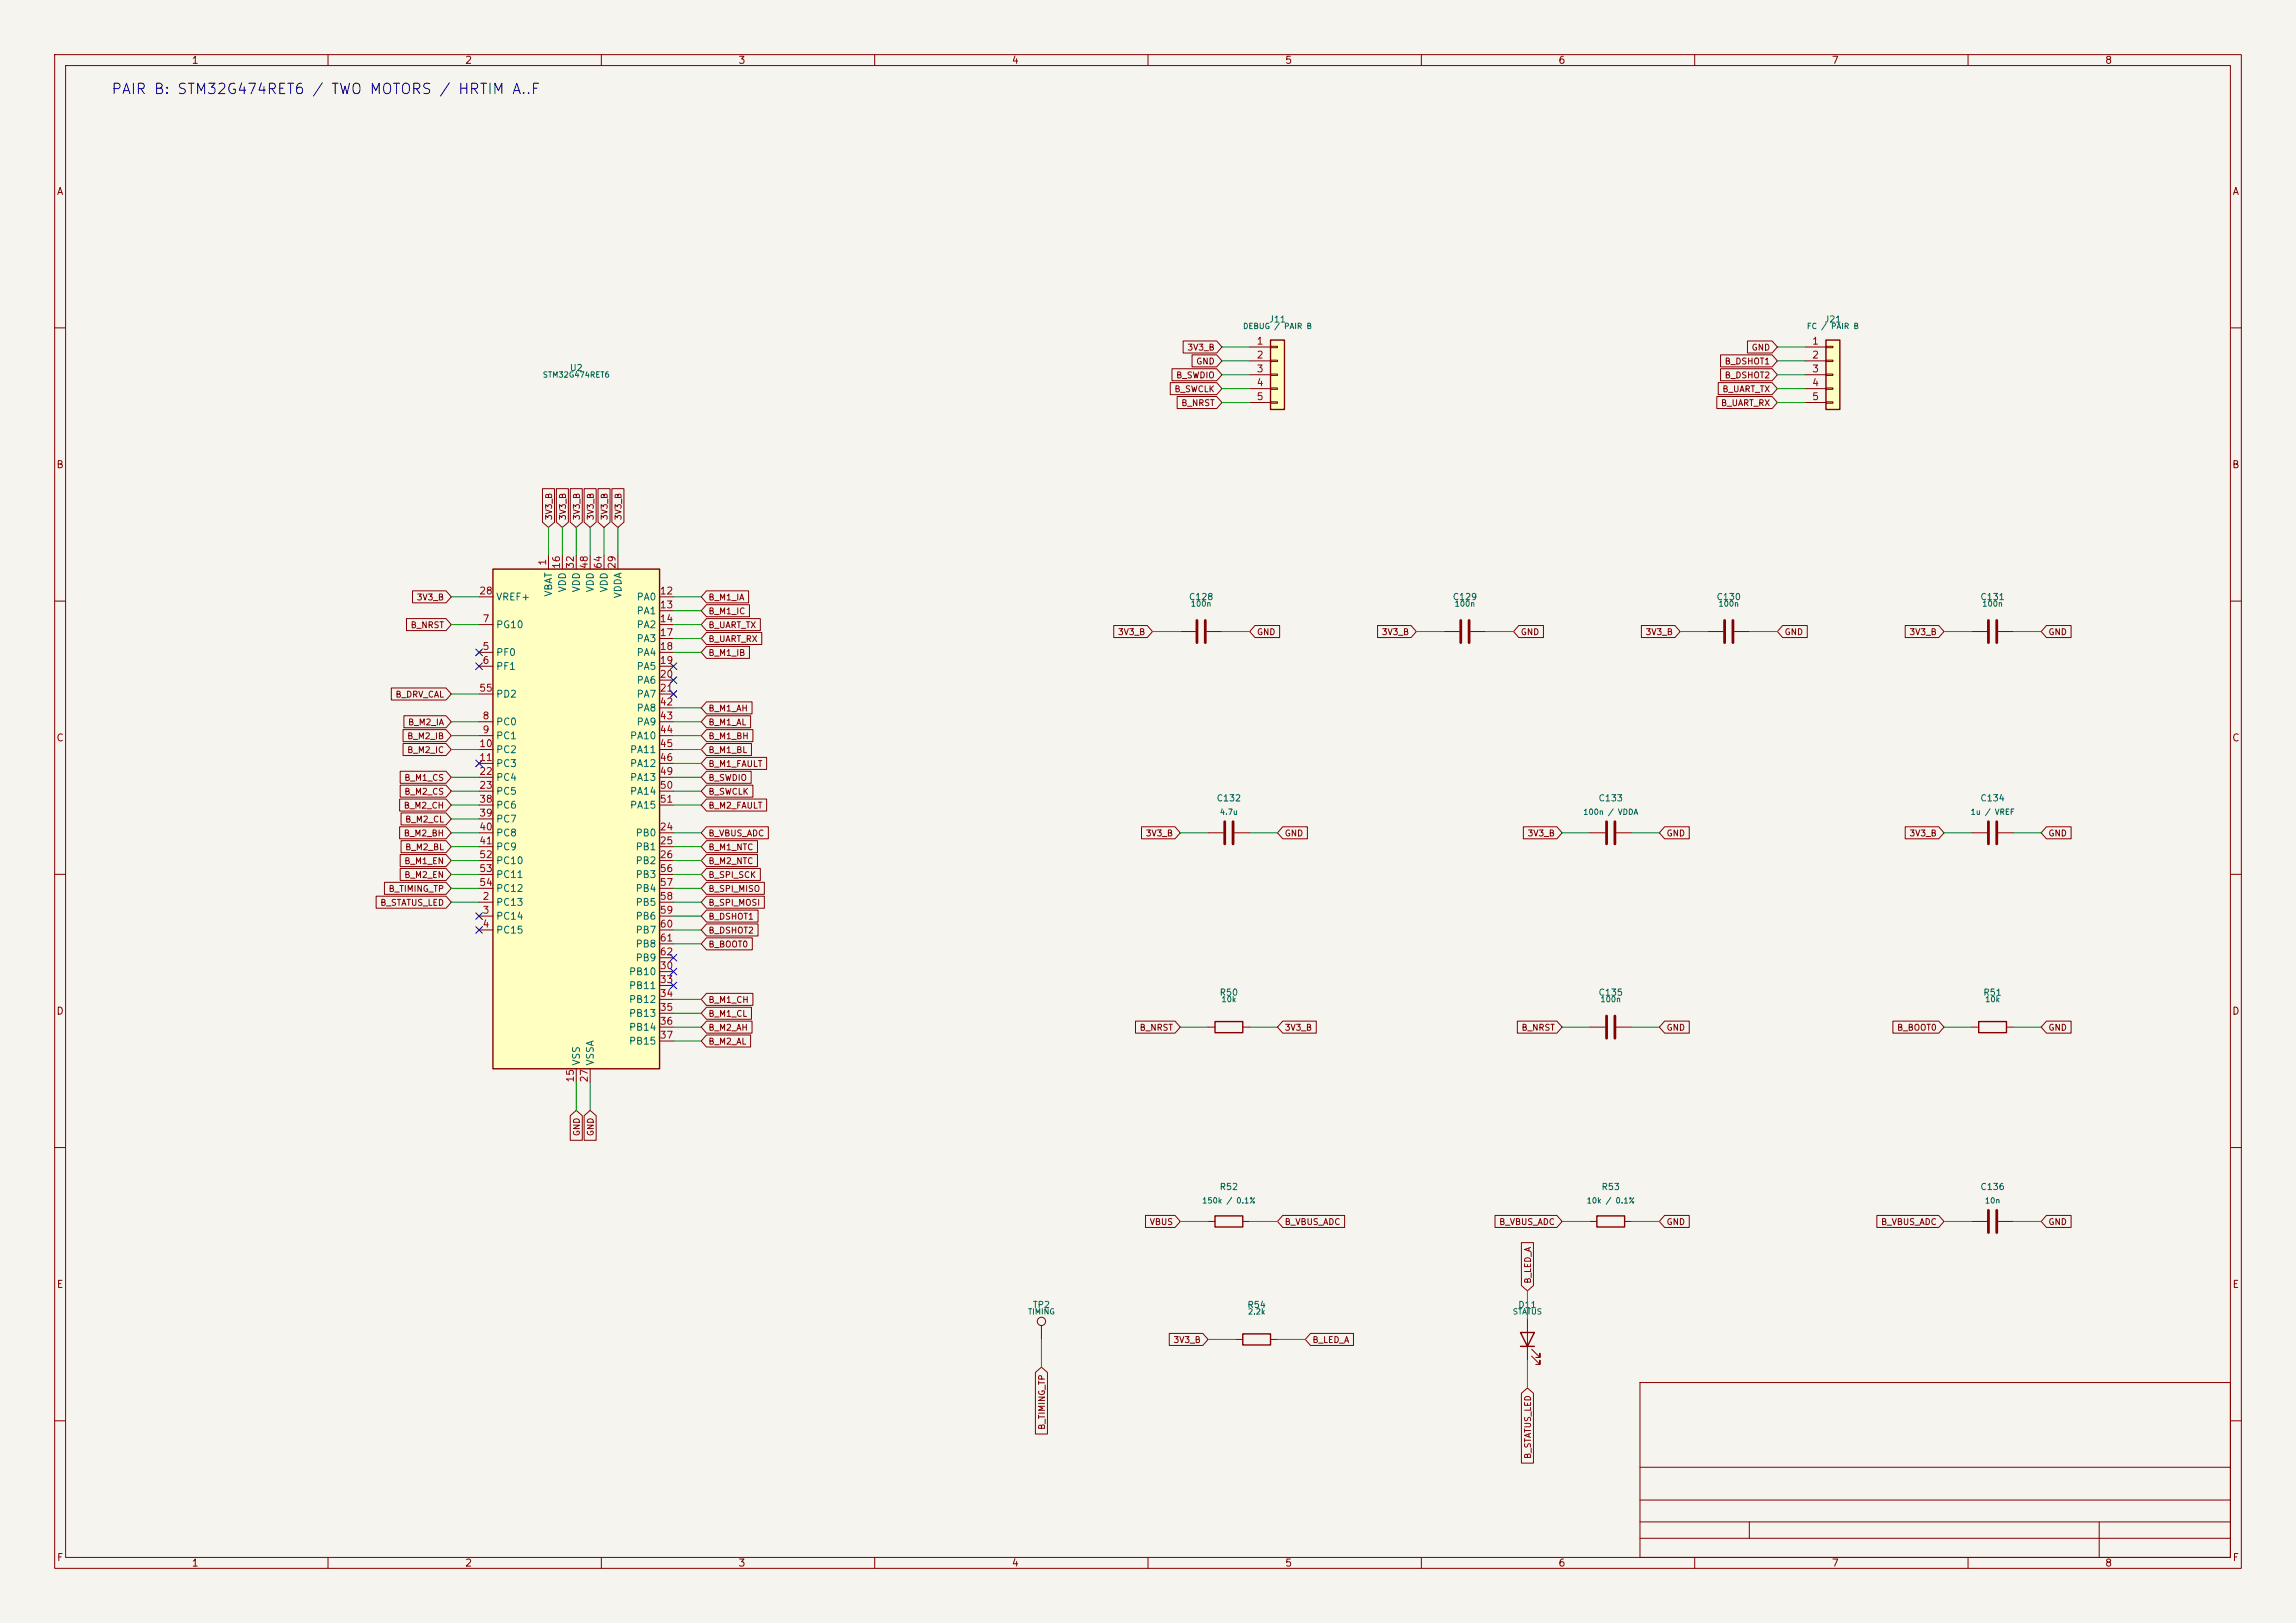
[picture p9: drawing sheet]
<svg xmlns="http://www.w3.org/2000/svg" width="420mm" height="297mm" viewBox="0 0 420 297" stroke-linecap="round" stroke-linejoin="round" font-family="sans-serif">
<defs><g id="words">
<text font-size="1.9" fill="#0000c2" x="20.2" y="17.7">PAIR B: STM32G474RET6 / TWO MOTORS / HRTIM A..F</text>
<g font-size="1.3" fill="#840000">
<text x="35" y="12">1</text>
<text x="85" y="12">2</text>
<text x="135" y="12">3</text>
<text x="185" y="12">4</text>
<text x="235" y="12">5</text>
<text x="285" y="12">6</text>
<text x="335" y="12">7</text>
<text x="385" y="12">8</text>
<text x="10.3" y="36">A</text>
<text x="408.3" y="36">A</text>
<text x="10.2" y="86">B</text>
<text x="408.2" y="86">B</text>
<text x="10.2" y="136">C</text>
<text x="408.2" y="136">C</text>
<text x="10.2" y="186">D</text>
<text x="408.2" y="186">D</text>
<text x="10.3" y="236">E</text>
<text x="408.3" y="236">E</text>
<text x="10.3" y="286">F</text>
<text x="35" y="287">1</text>
<text x="85" y="287">2</text>
<text x="135" y="287">3</text>
<text x="185" y="287">4</text>
<text x="235" y="287">5</text>
<text x="285" y="287">6</text>
<text x="335" y="287">7</text>
<text x="385" y="287">8</text>
<text x="408.3" y="286">F</text>
</g>
<g font-size="1.3" fill="#a90000">
<text x="229.8" y="63.4">1</text>
<text x="229.8" y="65.9">2</text>
<text x="331.4" y="63.4">1</text>
<text x="331.4" y="65.9">2</text>
<text x="229.8" y="68.4">3</text>
<text x="229.8" y="71">4</text>
<text x="331.4" y="68.4">3</text>
<text x="331.4" y="71">4</text>
<text x="229.8" y="73.5">5</text>
<text x="331.4" y="73.5">5</text>
<text x="100.2" y="103.6" transform="rotate(-90 100.2 103.6)">1</text>
<text x="102.7" y="104.2" transform="rotate(-90 102.7 104.2)">16</text>
<text x="105.3" y="104.2" transform="rotate(-90 105.3 104.2)">32</text>
<text x="107.8" y="104.2" transform="rotate(-90 107.8 104.2)">48</text>
<text x="110.4" y="104.2" transform="rotate(-90 110.4 104.2)">64</text>
<text x="112.9" y="104.2" transform="rotate(-90 112.9 104.2)">29</text>
<text x="87.6" y="109.1">28</text>
<text x="120.6" y="109.1">12</text>
<text x="120.6" y="111.6">13</text>
<text x="88.2" y="119.2">5</text>
<text x="88.2" y="114.2">7</text>
<text x="120.6" y="114.2">14</text>
<text x="120.6" y="116.7">17</text>
<text x="120.6" y="119.2">18</text>
<text x="88.2" y="121.8">6</text>
<text x="120.6" y="121.8">19</text>
<text x="120.6" y="124.3">20</text>
<text x="87.6" y="126.9">55</text>
<text x="88.2" y="131.9">8</text>
<text x="120.6" y="126.9">21</text>
<text x="120.6" y="129.4">42</text>
<text x="120.6" y="131.9">43</text>
<text x="87.6" y="137">10</text>
<text x="88.2" y="134.5">9</text>
<text x="120.6" y="134.5">44</text>
<text x="120.6" y="137">45</text>
<text x="87.6" y="139.6">11</text>
<text x="87.6" y="142.1">22</text>
<text x="120.6" y="139.6">46</text>
<text x="120.6" y="142.1">49</text>
<text x="87.6" y="144.6">23</text>
<text x="87.6" y="147.2">38</text>
<text x="87.6" y="149.7">39</text>
<text x="120.6" y="144.6">50</text>
<text x="120.6" y="147.2">51</text>
<text x="87.6" y="152.3">40</text>
<text x="87.6" y="154.8">41</text>
<text x="120.6" y="152.3">24</text>
<text x="120.6" y="154.8">25</text>
<text x="87.6" y="157.3">52</text>
<text x="87.6" y="159.9">53</text>
<text x="120.6" y="157.3">26</text>
<text x="120.6" y="159.9">56</text>
<text x="87.6" y="162.4">54</text>
<text x="88.2" y="165">2</text>
<text x="88.2" y="167.5">3</text>
<text x="120.6" y="162.4">57</text>
<text x="120.6" y="165">58</text>
<text x="120.6" y="167.5">59</text>
<text x="88.2" y="170">4</text>
<text x="120.6" y="170">60</text>
<text x="120.6" y="172.6">61</text>
<text x="120.6" y="177.7">30</text>
<text x="120.6" y="175.1">62</text>
<text x="120.6" y="180.2">33</text>
<text x="120.6" y="182.7">34</text>
<text x="120.6" y="185.3">35</text>
<text x="120.6" y="187.8">36</text>
<text x="120.6" y="190.4">37</text>
<text x="105.3" y="198.2" transform="rotate(-90 105.3 198.2)">15</text>
<text x="107.8" y="198.2" transform="rotate(-90 107.8 198.2)">27</text>
</g>
<g font-size="1.3" fill="#006464">
<text x="90.7" y="110.2">VREF+</text>
<text x="101.3" y="109.3" transform="rotate(-90 101.3 109.3)">VBAT</text>
<text x="103.8" y="108.5" transform="rotate(-90 103.8 108.5)">VDD</text>
<text x="106.4" y="108.5" transform="rotate(-90 106.4 108.5)">VDD</text>
<text x="108.9" y="108.5" transform="rotate(-90 108.9 108.5)">VDD</text>
<text x="111.5" y="108.5" transform="rotate(-90 111.5 108.5)">VDD</text>
<text x="114" y="109.6" transform="rotate(-90 114 109.6)">VDDA</text>
<text x="116.3" y="110.2">PA0</text>
<text x="116.3" y="112.7">PA1</text>
<text x="90.7" y="115.3">PG10</text>
<text x="116.3" y="115.3">PA2</text>
<text x="116.3" y="117.8">PA3</text>
<text x="90.7" y="120.3">PF0</text>
<text x="90.7" y="122.9">PF1</text>
<text x="116.3" y="120.3">PA4</text>
<text x="116.3" y="122.9">PA5</text>
<text x="116.3" y="125.4">PA6</text>
<text x="90.7" y="128">PD2</text>
<text x="116.3" y="128">PA7</text>
<text x="116.3" y="130.5">PA8</text>
<text x="90.7" y="133">PC0</text>
<text x="90.7" y="135.6">PC1</text>
<text x="115.1" y="135.6">PA10</text>
<text x="116.3" y="133">PA9</text>
<text x="90.7" y="138.1">PC2</text>
<text x="90.7" y="140.7">PC3</text>
<text x="90.7" y="143.2">PC4</text>
<text x="115.1" y="138.1">PA11</text>
<text x="115.1" y="140.7">PA12</text>
<text x="115.1" y="143.2">PA13</text>
<text x="90.7" y="145.7">PC5</text>
<text x="90.7" y="148.3">PC6</text>
<text x="115.1" y="145.7">PA14</text>
<text x="115.1" y="148.3">PA15</text>
<text x="90.7" y="150.8">PC7</text>
<text x="90.7" y="153.4">PC8</text>
<text x="90.7" y="155.9">PC9</text>
<text x="116.2" y="153.4">PB0</text>
<text x="116.2" y="155.9">PB1</text>
<text x="90.7" y="158.4">PC10</text>
<text x="90.7" y="161">PC11</text>
<text x="116.2" y="158.4">PB2</text>
<text x="116.2" y="161">PB3</text>
<text x="90.7" y="166.1">PC13</text>
<text x="90.7" y="163.5">PC12</text>
<text x="116.2" y="163.5">PB4</text>
<text x="116.2" y="166.1">PB5</text>
<text x="90.7" y="168.6">PC14</text>
<text x="90.7" y="171.1">PC15</text>
<text x="116.2" y="168.6">PB6</text>
<text x="116.2" y="171.1">PB7</text>
<text x="116.2" y="173.7">PB8</text>
<text x="115" y="178.8">PB10</text>
<text x="116.2" y="176.2">PB9</text>
<text x="115" y="181.3">PB11</text>
<text x="115" y="183.8">PB12</text>
<text x="115" y="186.4">PB13</text>
<text x="115" y="188.9">PB14</text>
<text x="115" y="191.5">PB15</text>
<text x="106.4" y="195.1" transform="rotate(-90 106.4 195.1)">VSS</text>
<text x="108.9" y="195.1" transform="rotate(-90 108.9 195.1)">VSSA</text>
</g>
<g font-size="1.2" fill="#006464">
<text x="232" y="59.3">J11</text>
<text x="333.6" y="59.3">J21</text>
<text x="104.1" y="68.2">U2</text>
<text x="217.4" y="110.1">C128</text>
<text x="265.6" y="110.1">C129</text>
<text x="313.9" y="110.1">C130</text>
<text x="362.2" y="110.1">C131</text>
<text x="222.5" y="146.9">C132</text>
<text x="292.3" y="146.9">C133</text>
<text x="362.2" y="146.9">C134</text>
<text x="223" y="182.5">R50</text>
<text x="292.3" y="182.5">C135</text>
<text x="362.7" y="182.5">R51</text>
<text x="223" y="218">R52</text>
<text x="292.9" y="218">R53</text>
<text x="362.2" y="218">C136</text>
<text x="188.8" y="239.6">TP2</text>
<text x="228.1" y="239.6">R54</text>
<text x="277.6" y="239.6">D11</text>
</g>
<g font-size="1.1" fill="#840000">
<text x="217.1" y="64.4">3V3_B</text>
<text x="320.3" y="64.4">GND</text>
<text x="215.1" y="69.5">B_SWDIO</text>
<text x="218.7" y="67">GND</text>
<text x="315.4" y="67">B_DSHOT1</text>
<text x="315.4" y="69.5">B_DSHOT2</text>
<text x="214.7" y="72">B_SWCLK</text>
<text x="216" y="74.6">B_NRST</text>
<text x="314.7" y="74.6">B_UART_RX</text>
<text x="315" y="72">B_UART_TX</text>
<text x="101.2" y="95.3" transform="rotate(-90 101.2 95.3)">3V3_B</text>
<text x="103.8" y="95.3" transform="rotate(-90 103.8 95.3)">3V3_B</text>
<text x="106.3" y="95.3" transform="rotate(-90 106.3 95.3)">3V3_B</text>
<text x="108.9" y="95.3" transform="rotate(-90 108.9 95.3)">3V3_B</text>
<text x="111.4" y="95.3" transform="rotate(-90 111.4 95.3)">3V3_B</text>
<text x="113.9" y="95.3" transform="rotate(-90 113.9 95.3)">3V3_B</text>
<text x="76.1" y="110.1">3V3_B</text>
<text x="129.5" y="110.1">B_M1_IA</text>
<text x="129.5" y="112.7">B_M1_IC</text>
<text x="75" y="115.2">B_NRST</text>
<text x="129.5" y="115.2">B_UART_TX</text>
<text x="129.5" y="117.8">B_UART_RX</text>
<text x="204.4" y="116.5">3V3_B</text>
<text x="229.8" y="116.5">GND</text>
<text x="252.7" y="116.5">3V3_B</text>
<text x="278.1" y="116.5">GND</text>
<text x="300.9" y="116.5">3V3_B</text>
<text x="326.3" y="116.5">GND</text>
<text x="349.2" y="116.5">3V3_B</text>
<text x="374.6" y="116.5">GND</text>
<text x="129.5" y="120.3">B_M1_IB</text>
<text x="72.2" y="127.9">B_DRV_CAL</text>
<text x="129.5" y="130.5">B_M1_AH</text>
<text x="74.4" y="135.5">B_M2_IB</text>
<text x="74.6" y="133">B_M2_IA</text>
<text x="129.5" y="133">B_M1_AL</text>
<text x="129.5" y="135.5">B_M1_BH</text>
<text x="73.9" y="143.2">B_M1_CS</text>
<text x="74.4" y="138.1">B_M2_IC</text>
<text x="129.5" y="138.1">B_M1_BL</text>
<text x="129.5" y="143.2">B_SWDIO</text>
<text x="129.5" y="140.6">B_M1_FAULT</text>
<text x="73.8" y="148.2">B_M2_CH</text>
<text x="73.9" y="145.7">B_M2_CS</text>
<text x="129.5" y="145.7">B_SWCLK</text>
<text x="129.5" y="148.2">B_M2_FAULT</text>
<text x="73.8" y="153.3">B_M2_BH</text>
<text x="74" y="150.8">B_M2_CL</text>
<text x="74" y="155.9">B_M2_BL</text>
<text x="129.5" y="153.3">B_VBUS_ADC</text>
<text x="129.5" y="155.9">B_M1_NTC</text>
<text x="209.5" y="153.3">3V3_B</text>
<text x="234.9" y="153.3">GND</text>
<text x="279.3" y="153.3">3V3_B</text>
<text x="304.8" y="153.3">GND</text>
<text x="349.2" y="153.3">3V3_B</text>
<text x="374.6" y="153.3">GND</text>
<text x="73.9" y="160.9">B_M2_EN</text>
<text x="73.9" y="158.4">B_M1_EN</text>
<text x="129.5" y="160.9">B_SPI_SCK</text>
<text x="129.5" y="158.4">B_M2_NTC</text>
<text x="69.5" y="166">B_STATUS_LED</text>
<text x="71" y="163.5">B_TIMING_TP</text>
<text x="129.5" y="163.5">B_SPI_MISO</text>
<text x="129.5" y="166">B_SPI_MOSI</text>
<text x="129.5" y="171.1">B_DSHOT2</text>
<text x="129.5" y="173.6">B_BOOT0</text>
<text x="129.5" y="168.6">B_DSHOT1</text>
<text x="129.5" y="183.8">B_M1_CH</text>
<text x="129.5" y="188.9">B_M2_AH</text>
<text x="129.5" y="191.4">B_M2_AL</text>
<text x="129.5" y="186.3">B_M1_CL</text>
<text x="208.4" y="188.9">B_NRST</text>
<text x="234.9" y="188.9">3V3_B</text>
<text x="278.2" y="188.9">B_NRST</text>
<text x="304.8" y="188.9">GND</text>
<text x="346.9" y="188.9">B_BOOT0</text>
<text x="374.6" y="188.9">GND</text>
<text x="106.3" y="208" transform="rotate(-90 106.3 208)">GND</text>
<text x="108.9" y="208" transform="rotate(-90 108.9 208)">GND</text>
<text x="210.2" y="224.4">VBUS</text>
<text x="234.9" y="224.4">B_VBUS_ADC</text>
<text x="274.1" y="224.4">B_VBUS_ADC</text>
<text x="304.8" y="224.4">GND</text>
<text x="344" y="224.4">B_VBUS_ADC</text>
<text x="374.6" y="224.4">GND</text>
<text x="280.3" y="235" transform="rotate(-90 280.3 235)">B_LED_A</text>
<text x="214.6" y="246">3V3_B</text>
<text x="240" y="246">B_LED_A</text>
<text x="191.4" y="261.7" transform="rotate(-90 191.4 261.7)">B_TIMING_TP</text>
<text x="280.3" y="267.1" transform="rotate(-90 280.3 267.1)">B_STATUS_LED</text>
</g>
<g font-size="1" fill="#006464">
<text x="227.3" y="60.4">DEBUG / PAIR B</text>
<text x="330.4" y="60.4">FC / PAIR B</text>
<text x="99.2" y="69.3">STM32G474RET6</text>
<text x="217.7" y="111.2">100n</text>
<text x="266" y="111.2">100n</text>
<text x="314.2" y="111.2">100n</text>
<text x="362.5" y="111.2">100n</text>
<text x="223" y="149.3">4.7u</text>
<text x="289.5" y="149.3">100n / VDDA</text>
<text x="360.4" y="149.3">1u / VREF</text>
<text x="223.3" y="183.6">10k</text>
<text x="292.7" y="183.6">100n</text>
<text x="363" y="183.6">10k</text>
<text x="219.8" y="220.5">150k / 0.1%</text>
<text x="290.1" y="220.5">10k / 0.1%</text>
<text x="363" y="220.5">10n</text>
<text x="187.9" y="240.8">TIMING</text>
<text x="228.2" y="240.8">2.2k</text>
<text x="276.6" y="240.8">STATUS</text>
</g>
</g></defs>
<path d="M0 0h420v297h-420z" fill="#f5f4ef" stroke="#f5f4ef" stroke-width=".18"/>
<g fill="none" stroke="#840000" stroke-width=".18">
<path d="M10 10h400v277h-400zM12 12h396v273h-396zM60 10v2M110 10v2M160 10v2M210 10v2M260 10v2M310 10v2M360 10v2M10 60h2M408 60h2M10 110h2"/>
<path d="M408 110h2M10 160h2M408 160h2M10 210h2M408 210h2M300 253h108v32h-108zM10 260h2M300 278.5h108M300 274.5h108M300 268.5h108M320 278.5v3M384 278.5v6.5"/>
<path d="M408 260h2M60 285v2M110 285v2M160 285v2M210 285v2M260 285v2M300 281.5h108M310 285v2M360 285v2"/>
</g>
<path d="M90.2 104.1h30.4v91.5h-30.4z" fill="#ffffc2"/>
<path d="M90.2 104.1h30.4v91.5h-30.4zM278.1 243.8h2.6l-1.3 2.6zM278.1 246.4h2.6" fill="none" stroke="#840000" stroke-width=".25"/>
<g fill="none" stroke="#840000" stroke-width=".18">
<path d="M87.6 119.4h2.6M87.6 114.3h2.6M87.6 109.2h2.6M100.3 101.6v2.5M102.9 101.6v2.5M105.4 101.6v2.5M107.9 101.6v2.5M110.5 101.6v2.5M113 101.6v2.5M120.6 119.4h2.6M120.6 114.3h2.6M120.6 109.2h2.6"/>
<path d="M120.6 111.8h2.6M120.6 116.8h2.6M215.9 115.6h2.8M220.7 115.6h2.8M264.2 115.6h2.8M269 115.6h2.8M312.4 115.6h2.8M317.2 115.6h2.8M360.7 115.6h2.8M365.5 115.6h2.8M87.6 121.9h2.6M87.6 132.1h2.6"/>
<path d="M87.6 134.6h2.6M87.6 137.2h2.6M87.6 139.7h2.6M87.6 127h2.6M120.6 121.9h2.6M120.6 132.1h2.6M120.6 134.6h2.6M120.6 137.2h2.6M120.6 139.7h2.6M120.6 124.5h2.6M120.6 127h2.6M120.6 129.5h2.6"/>
<path d="M87.6 142.2h2.6M87.6 144.8h2.6M87.6 152.4h2.6M87.6 154.9h2.6M87.6 157.5h2.6M87.6 147.3h2.6M87.6 149.9h2.6M120.6 142.2h2.6M120.6 144.8h2.6M120.6 152.4h2.6M120.6 154.9h2.6M120.6 157.5h2.6"/>
<path d="M120.6 147.3h2.6M221 152.4h2.8M225.8 152.4h2.8M360.7 152.4h2.8M365.5 152.4h2.8M87.6 165.1h2.6M87.6 167.6h2.6M87.6 170.2h2.6M87.6 160h2.6M87.6 162.6h2.6M120.6 165.1h2.6M120.6 167.6h2.6"/>
<path d="M120.6 170.2h2.6M120.6 177.8h2.6M120.6 160h2.6M120.6 162.6h2.6M120.6 172.7h2.6M120.6 175.3h2.6M105.4 195.6v2.5M107.9 195.6v2.5M120.6 180.3h2.6M120.6 182.9h2.6M120.6 185.4h2.6M120.6 188h2.6"/>
<path d="M120.6 190.5h2.6M279.4 241.3v7.6M280.2 248.2l1.5 1.5v-.8v.8h-.8M280.2 246.9l1.5 1.5v-.8v.8h-.8"/>
</g>
<path d="M218.9 113.5v4.1M220.5 113.5v4.1M267.2 113.5v4.1M268.7 113.5v4.1M315.5 113.5v4.1M317 113.5v4.1M363.7 113.5v4.1M365.3 113.5v4.1M224 150.4v4M225.6 150.4v4M363.7 150.4v4M365.3 150.4v4" fill="none" stroke="#840000" stroke-width=".51"/>
<path d="M232.4 62.2h2.5v12.7h-2.5z" fill="#ffffc2"/>
<path d="M232.4 62.2h2.5v12.7h-2.5zM222.2 186.9h5.1v2.1h-5.1zM361.9 186.9h5.1v2.1h-5.1zM222.2 222.5h5.1v2h-5.1zM292.1 222.5h5.1v2h-5.1z" fill="none" stroke="#840000" stroke-width=".25"/>
<g fill="none" stroke="#840000" stroke-width=".18">
<path d="M228.6 63.5h3.8M228.6 66h3.8M228.6 68.6h3.8M228.6 71.1h3.8M228.6 73.7h3.8M232.4 63.4h1.3v.2h-1.3zM232.4 65.9h1.3v.3h-1.3zM232.4 68.5h1.3v.2h-1.3zM232.4 71h1.3v.2h-1.3zM232.4 73.5h1.3v.3h-1.3zM290.8 152.4h2.8M295.7 152.4h2.7"/>
<path d="M221 188h1.2M227.3 188h1.3M290.8 188h2.8M295.7 188h2.7M360.7 188h1.2M367 188h1.3M221 223.5h1.2M227.3 223.5h1.3M290.8 223.5h1.3M297.2 223.5h1.2M190.5 242.6v2.5"/>
<circle cx="190.5" cy="241.8" r=".76"/>
</g>
<path d="M293.9 150.4v4M295.4 150.4v4M293.9 185.9v4.1M295.4 185.9v4.1" fill="none" stroke="#840000" stroke-width=".51"/>
<path d="M334 62.2h2.5v12.7h-2.5z" fill="#ffffc2"/>
<path d="M334 62.2h2.5v12.7h-2.5zM227.3 244.1h5.1v2h-5.1z" fill="none" stroke="#840000" stroke-width=".25"/>
<g fill="none" stroke="#840000" stroke-width=".18">
<path d="M214.1 70h8.5l.9 1.1-.9 1.1h-8.5zM214.4 67.5h8.2l.9 1.1-.9 1.1h-8.2zM215.3 72.6h7.3l.9 1.1-.9 1.1h-7.3zM216.4 62.4h6.2l.9 1.1-.9 1.1h-6.2zM218 64.9h4.6l.9 1.1-.9 1.1h-4.6zM314 72.6h10.2l.9 1.1-.9 1.1h-10.2zM314.3 70h9.9l.9 1.1-.9 1.1h-9.9zM314.7 64.9h9.5l.9 1.1-.9 1.1h-9.5zM314.7 67.5h9.5l.9 1.1-.9 1.1h-9.5zM319.6 62.4h4.6l.9 1.1-.9 1.1h-4.6zM330.2 63.5h3.8M330.2 66h3.8"/>
<path d="M330.2 68.6h3.8M330.2 71.1h3.8M330.2 73.7h3.8M334 63.4h1.3v.2h-1.3zM334 65.9h1.3v.3h-1.3zM334 68.5h1.3v.2h-1.3zM334 71h1.3v.2h-1.3zM334 73.5h1.3v.3h-1.3zM99.2 89.4h2.2v6.2l-1.1 .9-1.1-.9zM101.8 89.4h2.2v6.2l-1.1 .9-1.1-.9zM104.3 89.4h2.2v6.2l-1.1 .9-1.1-.9zM106.8 89.4h2.3v6.2l-1.2 .9-1.1-.9z"/>
<path d="M109.4 89.4h2.2v6.2l-1.1 .9-1.1-.9zM111.9 89.4h2.2v6.2l-1.1 .9-1.1-.9zM74.4 113.2h7.2l.9 1.1-.9 1.1h-7.2zM75.5 108.1h6.1l.9 1.1-.9 1.1h-6.1zM129.2 118.3h7.9v2.2h-7.9l-.9-1.1zM129.2 108.1h7.7v2.2h-7.7l-.9-1.1zM129.2 113.2h9.9v2.2h-9.9l-.9-1.1zM129.2 115.7h10.1v2.2h-10.1l-.9-1.1zM129.2 110.7h7.9v2.2h-7.9l-.9-1.1zM203.7 114.5h6.2l.9 1.1-.9 1.1h-6.2zM229.6 114.5h4.5v2.2h-4.5l-1-1.1zM252 114.5h6.1l1 1.1-1 1.1h-6.1z"/>
<path d="M277.8 114.5h4.5v2.2h-4.5l-.9-1.1zM300.2 114.5h6.2l.9 1.1-.9 1.1h-6.2zM326.1 114.5h4.5v2.2h-4.5l-1-1.1zM348.5 114.5h6.1l1 1.1-1 1.1h-6.1zM374.3 114.5h4.6v2.2h-4.6l-.9-1.1zM71.6 125.9h10l.9 1.1-.9 1.1h-10zM73.7 136.1h7.9l.9 1.1-.9 1.1h-7.9zM73.7 133.5h7.9l.9 1.1-.9 1.1h-7.9zM73.9 131h7.7l.9 1.1-.9 1.1h-7.7zM129.2 131h8.1v2.2h-8.1l-.9-1.1zM129.2 136.1h8.3v2.2h-8.3l-.9-1.1zM129.2 133.5h8.5v2.2h-8.5l-.9-1.1z"/>
<path d="M129.2 138.6h11v2.2h-11l-.9-1.1zM129.2 128.4h8.4v2.2h-8.4l-.9-1.1zM73.1 146.2h8.5l.9 1.1-.9 1.1h-8.5zM73.1 151.3h8.5l.9 1.1-.9 1.1h-8.5zM73.2 141.1h8.4l.9 1.1-.9 1.1h-8.4zM73.2 158.9h8.4l.9 1.1-.9 1.1h-8.4zM73.2 156.4h8.4l.9 1.1-.9 1.1h-8.4zM73.2 143.7h8.4l.9 1.1-.9 1.1h-8.4zM73.4 148.8h8.2l.9 1.1-.9 1.1h-8.2zM73.4 153.8h8.2l.9 1.1-.9 1.1h-8.2zM129.2 158.9h9.9v2.2h-9.9l-.9-1.1zM129.2 156.4h9.4v2.2h-9.4l-.9-1.1z"/>
<path d="M129.2 151.3h11.3v2.2h-11.3l-.9-1.1zM129.2 153.8h9.4v2.2h-9.4l-.9-1.1zM129.2 143.7h8.5v2.2h-8.5l-.9-1.1zM129.2 146.2h11v2.2h-11l-.9-1.1zM129.2 141.1h8.2v2.2h-8.2l-.9-1.1zM208.8 151.3h6.1l1 1.1-1 1.1h-6.1zM234.6 151.3h4.6v2.2h-4.6l-.9-1.1zM278.7 151.3h6.1l.9 1.1-.9 1.1h-6.1zM304.5 151.3h4.5v2.2h-4.5l-1-1.1zM348.5 151.3h6.1l1 1.1-1 1.1h-6.1zM374.3 151.3h4.6v2.2h-4.6l-.9-1.1zM68.8 164h12.8l.9 1.1-.9 1.1h-12.8z"/>
<path d="M70.3 161.5h11.3l.9 1.1-.9 1.1h-11.3zM129.2 161.5h10.6v2.2h-10.6l-.9-1.1zM129.2 169.1h9.5v2.2h-9.5l-.9-1.1zM129.2 164h10.6v2.2h-10.6l-.9-1.1zM129.2 171.6h8.4v2.2h-8.4l-.9-1.1zM129.2 166.5h9.5v2.2h-9.5l-.9-1.1zM129.2 186.9h8.4v2.2h-8.4l-.9-1.1zM129.2 189.4h8.1v2.2h-8.1l-.9-1.1zM129.2 184.3h8.3v2.2h-8.3l-.9-1.1zM129.2 181.8h8.5v2.2h-8.5l-.9-1.1zM207.7 186.9h7.2l1 1.1-1 1.1h-7.2zM234.6 186.9h6.2v2.2h-6.2l-.9-1.1z"/>
<path d="M277.6 186.9h7.2l.9 1.1-.9 1.1h-7.2zM304.5 186.9h4.5v2.2h-4.5l-1-1.1zM346.3 186.9h8.3l1 1.1-1 1.1h-8.3zM374.3 186.9h4.6v2.2h-4.6l-.9-1.1zM104.3 204.2l1.1-1 1.1 1v4.5h-2.2zM106.8 204.2l1.1-1 1.2 1v4.5h-2.3zM209.5 222.4h5.4l1 1.1-1 1.1h-5.4zM234.6 222.4h11.4v2.2h-11.4l-.9-1.1zM273.5 222.4h11.3l.9 1.1-.9 1.1h-11.3zM278.3 227.4h2.2v7.9l-1.1 .9-1.1-.9zM304.5 222.4h4.5v2.2h-4.5l-1-1.1zM343.3 222.4h11.3l1 1.1-1 1.1h-11.3z"/>
<path d="M360.7 223.5h2.8M365.5 223.5h2.8M374.3 222.4h4.6v2.2h-4.6l-.9-1.1zM189.4 251.2l1.1-1 1.1 1v11.2h-2.2zM213.9 244h6.1l1 1.1-1 1.1h-6.1zM226.1 245.1h1.2M232.4 245.1h1.3M239.7 244h7.9v2.2h-7.9l-.9-1.1zM278.3 255l1.1-1 1.1 1v12.7h-2.2z"/>
</g>
<path d="M363.7 221.5v4.1M365.3 221.5v4.1" fill="none" stroke="#840000" stroke-width=".51"/>
<g fill="none" stroke="#009600" stroke-width=".18">
<path d="M223.5 68.6h5.1M223.5 71.1h5.1M223.5 73.7h5.1M223.5 63.5h5.1M223.5 66h5.1M325.1 68.6h5.1M325.1 71.1h5.1M325.1 73.7h5.1M325.1 63.5h5.1M325.1 66h5.1M100.3 96.5v5.1M102.9 96.5v5.1"/>
<path d="M105.4 96.5v5.1M107.9 96.5v5.1M110.5 96.5v5.1M113 96.5v5.1M82.5 109.2h5.1M82.5 114.3h5.1M123.2 109.2h5.1M123.2 111.8h5.1M123.2 114.3h5.1M123.2 119.4h5.1M123.2 116.8h5.1M210.8 115.6h5.1"/>
<path d="M223.5 115.6h5.1M259.1 115.6h5.1M271.8 115.6h5.1M307.3 115.6h5.1M320 115.6h5.1M355.6 115.6h5.1M368.3 115.6h5.1M82.5 134.6h5.1M82.5 132.1h5.1M82.5 137.2h5.1M82.5 127h5.1M123.2 139.7h5.1"/>
<path d="M123.2 134.6h5.1M123.2 132.1h5.1M123.2 137.2h5.1M123.2 129.5h5.1M82.5 154.9h5.1M82.5 157.5h5.1M82.5 152.4h5.1M82.5 144.8h5.1M82.5 142.2h5.1M82.5 147.3h5.1M82.5 149.9h5.1M123.2 154.9h5.1"/>
<path d="M123.2 157.5h5.1M123.2 152.4h5.1M123.2 144.8h5.1M123.2 142.2h5.1M123.2 147.3h5.1M215.9 152.4h5.1M228.6 152.4h5.1M285.7 152.4h5.1M298.4 152.4h5.1M355.6 152.4h5.1M368.3 152.4h5.1M82.5 162.6h5.1"/>
<path d="M82.5 160h5.1M82.5 165.1h5.1M123.2 162.6h5.1M123.2 167.6h5.1M123.2 160h5.1M123.2 165.1h5.1M123.2 170.2h5.1M123.2 172.7h5.1M105.4 198.1v5.1M107.9 198.1v5.1M123.2 188h5.1M123.2 185.4h5.1"/>
<path d="M123.2 182.9h5.1M123.2 190.5h5.1M215.9 188h5.1M228.6 188h5.1M285.7 188h5.1M298.4 188h5.1M355.6 188h5.1M368.3 188h5.1M215.9 223.5h5.1M228.6 223.5h5.1M279.4 236.2v5.1M285.7 223.5h5.1"/>
<path d="M298.4 223.5h5.1M355.6 223.5h5.1M368.3 223.5h5.1M190.5 245.1v5.1M221 245.1h5.1M233.7 245.1h5.1M279.4 248.9v5.1"/>
</g>
<g fill="none" stroke="#000084" stroke-width=".18">
<path d="M87 118.8l1.2 1.2M88.2 118.8l-1.2 1.2M87 139.1l1.2 1.2M87 121.3l1.2 1.2M88.2 139.1l-1.2 1.2M88.2 121.3l-1.2 1.2M122.6 121.3l1.2 1.2M122.6 123.9l1.2 1.2M122.6 126.4l1.2 1.2M123.8 121.3l-1.2 1.2M123.8 123.9l-1.2 1.2M123.8 126.4l-1.2 1.2"/>
<path d="M87 167l1.2 1.2M87 169.6l1.2 1.2M88.2 167l-1.2 1.2M88.2 169.6l-1.2 1.2M122.6 177.2l1.2 1.2M122.6 174.7l1.2 1.2M122.6 179.7l1.2 1.2M123.8 177.2l-1.2 1.2M123.8 174.7l-1.2 1.2M123.8 179.7l-1.2 1.2"/>
</g>
<use href="#words"/>
</svg>
